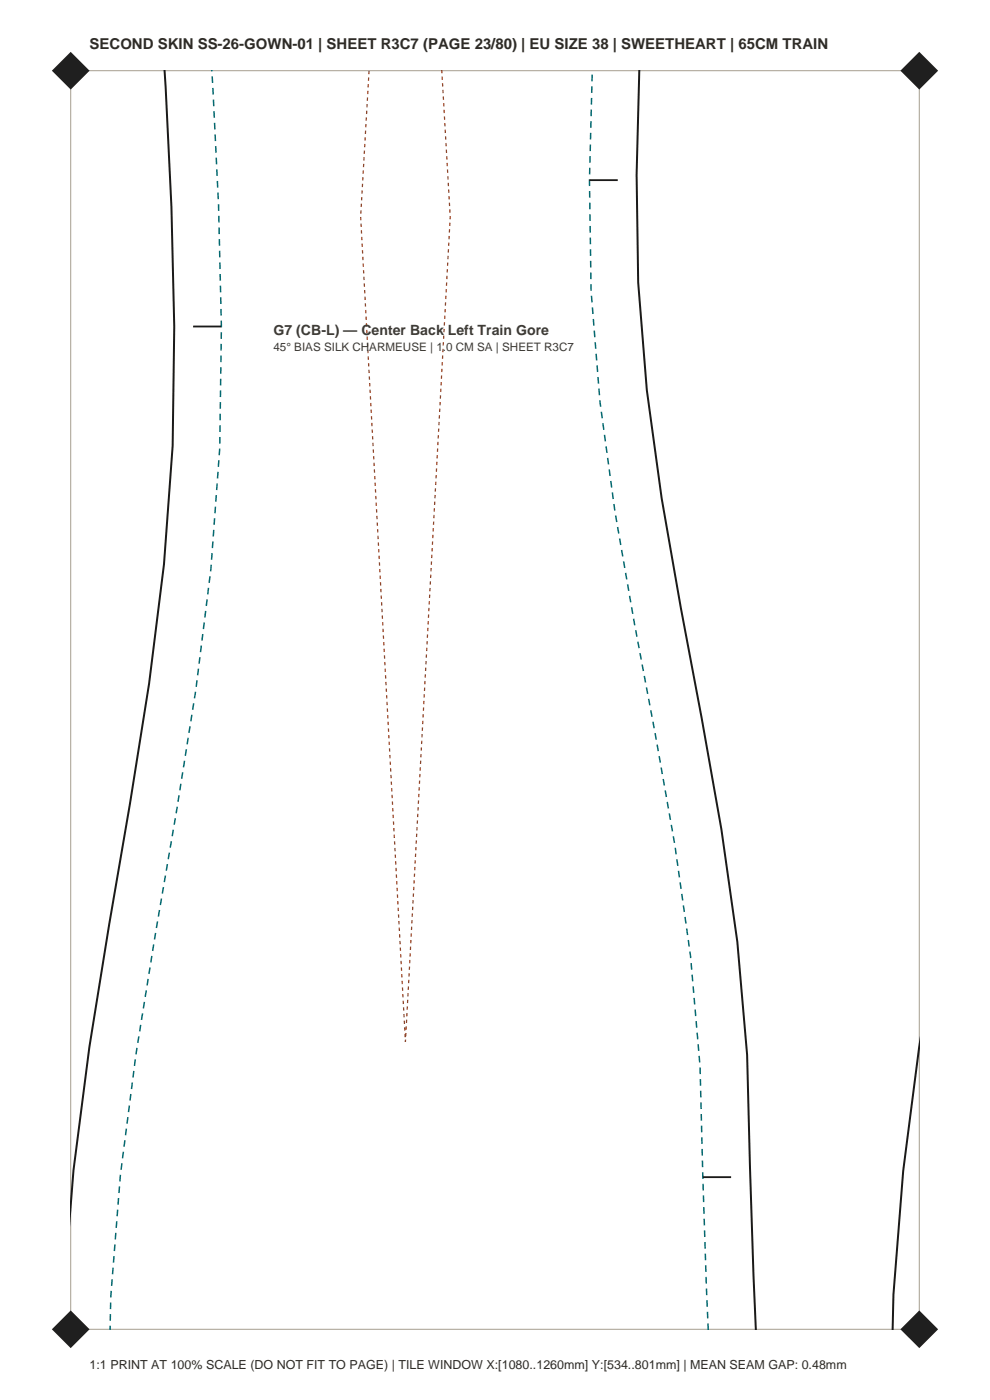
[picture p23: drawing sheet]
<svg xmlns="http://www.w3.org/2000/svg" width="210mm" height="297mm" viewBox="0 0 210 297" stroke-linecap="round" stroke-linejoin="round" font-family="sans-serif">
<defs><g id="words">
<text font-size="3.2" fill="#2e2b26" x="19" y="10.5">SECOND SKIN SS-26-GOWN-01 | SHEET R3C7 (PAGE 23/80) | EU SIZE 38 | SWEETHEART | 65CM TRAIN</text>
<text font-size="3" fill="#403b33" x="58" y="71">G7 (CB-L) — Center Back Left Train Gore</text>
<text font-size="2.6" fill="#2e2b26" x="19" y="290.5">1:1 PRINT AT 100% SCALE (DO NOT FIT TO PAGE) | TILE WINDOW X:[1080..1260mm] Y:[534..801mm] | MEAN SEAM GAP: 0.48mm</text>
<text font-size="2.5" fill="#403b33" x="58" y="74.5">45° BIAS SILK CHARMEUSE | 1.0 CM SA | SHEET R3C7</text>
</g></defs>
<path d="M15 15h180v267h-180z" fill="none" stroke="#a69e8f" stroke-width=".21"/>
<g fill="#1f1f1f">
<path d="M11 282l4-4 4 4-4 4z" fill-rule="evenodd"/>
<path d="M191 282l4-4 4 4-4 4z" fill-rule="evenodd"/>
<path d="M11 15l4-4 4 4-4 4z" fill-rule="evenodd"/>
<path d="M191 15l4-4 4 4-4 4z" fill-rule="evenodd"/>
</g>
<path d="M34.9 14.9a880.7 880.7 0 0 1 1.7 79.7l-1.8 25.1-3.2 25.3-4 25.5-4.5 25.7-4.1 25.9-3.4 26.2-.6 8.1M135.6 14.9l-.6 22.2 .4 22.9 1.8 22.8 3.2 22.9 4 23.2 4.4 23.4 4.2 23.6 3.4 23.9 2.1 24 .6 23.7 1.2 34.6M195.1 221.7l-3.5 26.7-2.1 26.2-.2 7.5" fill="none" stroke="#1a1a1a" stroke-width=".42"/>
<path d="M125.6 14.9l-.6 23.3 .4 23.5 1.9 23.5 3.2 23.5 4.1 23.5 4.4 23.5 4.1 23.5 3.4 23.5 2 23.5 .6 23.5 1.1 32.4M23.3 282.1l.2-7.1 2-25.7 3.4-25.7 4.1-25.7 4.4-25.8 4.1-25.7 3.2-25.7 1.9-25.7a889 889 0 0 0-1.7-80.1" fill="none" stroke="#036970" stroke-width=".32" stroke-dasharray="1.4 1.1" stroke-linecap="butt"/>
<path d="M93.7 14.9l1.8 31.1-9.5 175-9.5-175 1.8-31.1" fill="none" stroke="#9e401f" stroke-width=".26" stroke-dasharray=".7 .7" stroke-linecap="butt"/>
<path d="M125 38.2h6M41 69.3h6M149.1 249.7h6" fill="none" stroke="#1a1a1a" stroke-width=".39"/>
<use href="#words"/>
</svg>
